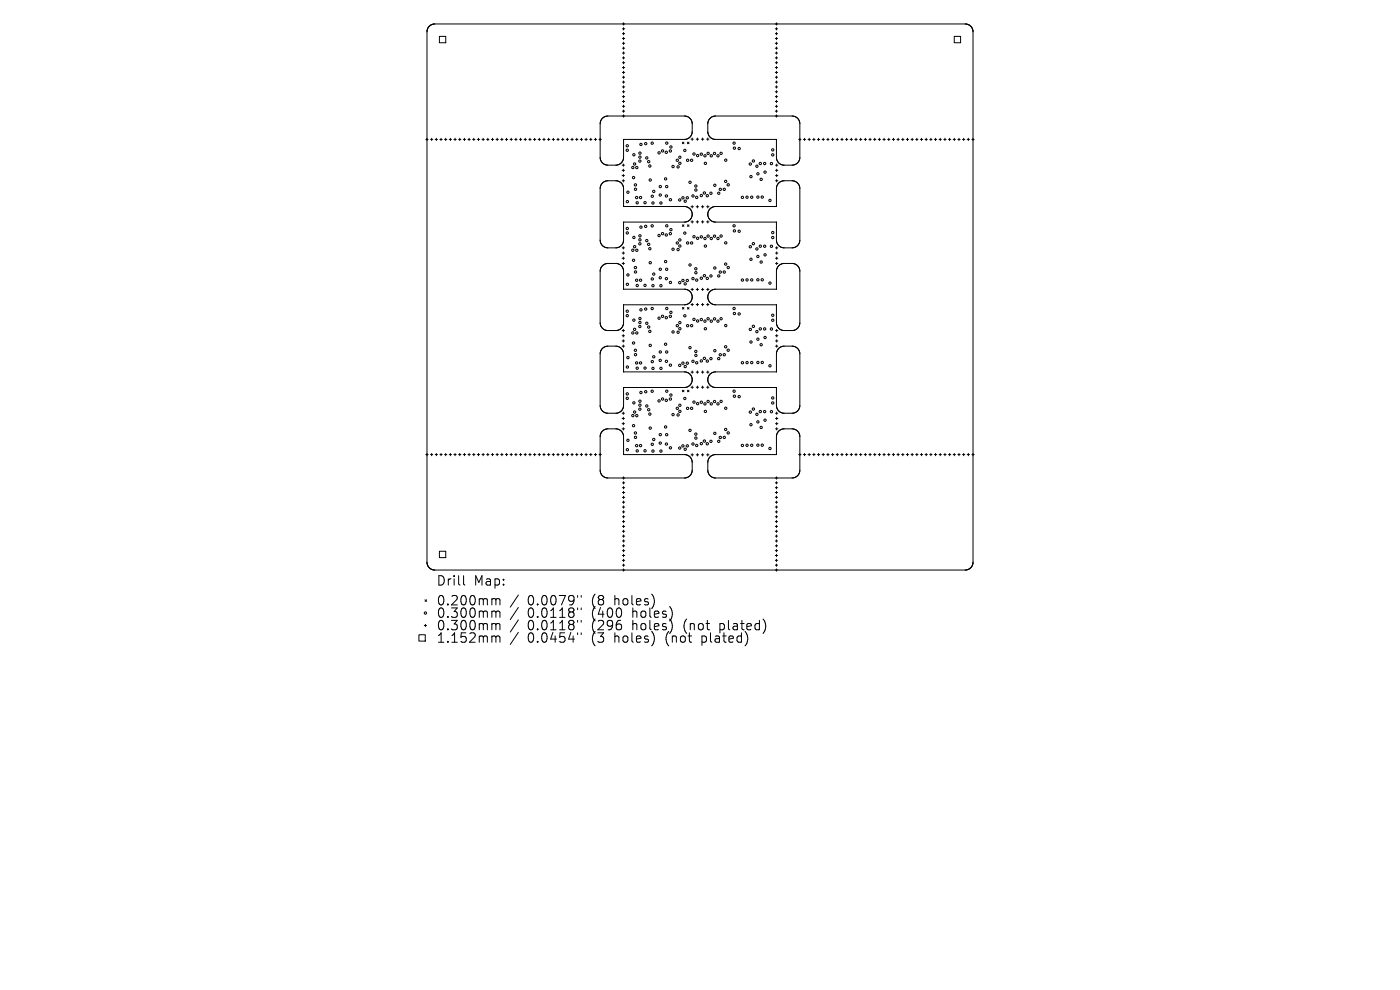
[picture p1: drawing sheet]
<svg xmlns="http://www.w3.org/2000/svg" width="297mm" height="210mm" viewBox="0 0 297 210" stroke-linecap="round" stroke-linejoin="round" font-family="sans-serif">
<defs><g id="words">
<g font-size="2.8">
<text x="92.5" y="124.5">Drill</text>
<text x="100.5" y="124.5">Map:</text>
<text x="92.5" y="128.7">0.200mm</text>
<text x="92.5" y="131.3">0.300mm</text>
<text x="111.9" y="128.7">0.0079&quot;</text>
<text x="111.9" y="131.3">0.0118&quot;</text>
<text x="125.7" y="128.7">(8</text>
<text x="125.7" y="131.3">(400</text>
<text x="130.6" y="128.7">holes)</text>
<text x="134.4" y="131.3">holes)</text>
<text x="92.5" y="134">0.300mm</text>
<text x="92.5" y="136.6">1.152mm</text>
<text x="111.9" y="134">0.0118&quot;</text>
<text x="111.9" y="136.6">0.0454&quot;</text>
<text x="125.7" y="134">(296</text>
<text x="125.7" y="136.6">(3</text>
<text x="130.6" y="136.6">holes)</text>
<text x="134.4" y="134">holes)</text>
<text x="141.7" y="136.6">(not</text>
<text x="145.5" y="134">(not</text>
<text x="149.5" y="136.6">plated)</text>
<text x="153.3" y="134">plated)</text>
</g>
</g></defs>
<g fill="none" stroke="#000" stroke-width=".21">
<path d="M90.6 6.8v112.6M90.6 6.7v.1M90.6 6.6v.1M90.6 6.6h.1M90.6 6.4v.2M90.6 6.4h.1M90.6 6.3v.1M90.7 6.2v.1M90.7 6.1v.1M90.7 6.1h.1M90.8 6l-.1 .1M90.8 5.9v.1"/>
<path d="M90.9 5.8l-.1 .1M90.9 5.8h.1M91 5.7l-.1 .1M91 5.7h.1M91.1 5.6l-.1 .1M91.1 5.6h.1M91.2 5.5l-.1 .1M91.2 5.5h.1M91.3 5.4l-.1 .1M91.3 5.4h.1M91.4 5.3l-.1 .1M91.5 5.3h-.1"/>
<path d="M91.6 5.2l-.1 .1M91.6 5.2h.1M91.7 5.2h-.1M91.8 5.1v.1M91.9 5.1h-.1M91.9 5.1h.1M92.1 5.1h-.2M92.1 5.1h.1M92.1 5.1h112.8M93.2 7.7h1.4v1.4h-1.4zM132 6.1h.5M132 7.1h.5"/>
<path d="M132 8.2h.5M132 9.2h.5M132 10.2h.5M132 11.2h.5M132 12.3h.5M132 13.3h.5M132 14.3h.5M132 15.4h.5M132 16.4h.5M132 17.4h.5M132 18.4h.5M132 19.5h.5"/>
<path d="M132.3 4.8v.5M132.3 5.9v.5M132.3 6.9v.5M132.3 7.9v.5M132.3 8.9v.5M132.3 10v.5M132.3 11v.5M132.3 12v.5M132.3 13.1v.5M132.3 14.1v.5M132.3 15.1v.5M132.3 16.1v.5"/>
<path d="M132.3 17.2v.5M132.3 18.2v.5M132.3 19.2v.5M164.5 6.1h.5M164.5 7.1h.5M164.5 8.2h.5M164.5 9.2h.5M164.5 10.2h.5M164.5 11.2h.5M164.5 12.3h.5M164.5 13.3h.5M164.5 14.3h.5"/>
<path d="M164.5 15.4h.5M164.5 16.4h.5M164.5 17.4h.5M164.5 18.4h.5M164.5 19.5h.5M164.7 4.8v.5M164.7 5.9v.5M164.7 6.9v.5M164.7 7.9v.5M164.7 8.9v.5M164.7 10v.5M164.7 11v.5"/>
<path d="M164.7 12v.5M164.7 13.1v.5M164.7 14.1v.5M164.7 15.1v.5M164.7 16.1v.5M164.7 17.2v.5M164.7 18.2v.5M164.7 19.2v.5M202.4 7.7h1.4v1.4h-1.4zM204.9 5.1h.1M204.9 5.1h.2M205.1 5.1h.1"/>
<path d="M205.2 5.2h.1M205.3 5.2h.1M205.4 5.2h.1M205.4 5.2l.1 .1M205.5 5.3h.1M205.6 5.3l.1 .1M205.7 5.4h.1M205.7 5.4l.1 .1M205.8 5.5h.1M205.8 5.5l.1 .1M205.9 5.6h.1M205.9 5.6l.1 .1"/>
<path d="M206 5.7h.1M206 5.7l.1 .1M206.1 5.8h.1M206.2 5.8v.1M206.2 5.9v.1M206.2 6l.1 .1M206.3 6.1h.1M206.3 6.1v.1M206.3 6.2v.1M206.4 6.3v.1M206.4 6.4h.1M206.4 6.4v.2"/>
<path d="M206.4 6.6h.1M206.4 6.6v.1M206.4 6.7v.1M206.4 6.8v112.6M90.3 29.6h.5M91.3 29.6h.5M91.6 29.3v.5M92.3 29.6h.5M92.6 29.3v.5M93.3 29.6h.5M93.6 29.3v.5M94.3 29.6h.5"/>
<path d="M94.6 29.3v.5M95.3 29.6h.5M95.5 29.3v.5M96.3 29.6h.5M96.5 29.3v.5M97.3 29.6h.5M97.5 29.3v.5M98.3 29.6h.5M98.5 29.3v.5M99.3 29.6h.5M99.5 29.3v.5M100.3 29.6h.5"/>
<path d="M100.5 29.3v.5M101.3 29.6h.5M101.5 29.3v.5M102.2 29.6h.5M102.5 29.3v.5M103.2 29.6h.5M103.5 29.3v.5M104.2 29.6h.5M104.5 29.3v.5M105.2 29.6h.5M105.5 29.3v.5M106.2 29.6h.5"/>
<path d="M106.5 29.3v.5M107.2 29.6h.5M107.5 29.3v.5M108.2 29.6h.5M108.5 29.3v.5M109.2 29.6h.5M109.4 29.3v.5M110.2 29.6h.5M110.4 29.3v.5M111.2 29.6h.5M111.4 29.3v.5M112.2 29.6h.5"/>
<path d="M112.4 29.3v.5M113.2 29.6h.5M113.4 29.3v.5M114.2 29.6h.5M114.4 29.3v.5M115.2 29.6h.5M115.4 29.3v.5M116.1 29.6h.5M116.4 29.3v.5M117.1 29.6h.5M117.4 29.3v.5M118.1 29.6h.5"/>
<path d="M118.4 29.3v.5M119.1 29.6h.5M119.4 29.3v.5M120.1 29.6h.5M120.4 29.3v.5M121.1 29.6h.5M121.4 29.3v.5M122.1 29.6h.5M122.4 29.3v.5M123.1 29.6h.5M123.3 29.3v.5M124.1 29.6h.5"/>
<path d="M124.3 29.3v.5M125.1 29.6h.5M125.3 29.3v.5M126.1 29.6h.5M126.3 29.3v.5M127.1 29.6h.5M127.8 25.1l.5-.4 .6-.1h16.5l.8 .4 .5 .6 .1 2.6-.5 .9-.9 .5h-13.1v3.9l-.3 .8-.5 .5-.5 .2h-2.3l-1-.5-.4-1v-7.3l.2-.6zM132 35h.5M132 38.3h.5M132 36.1h.5M132 37.2h.5M132 20.5h.5"/>
<path d="M132 21.5h.5M132 22.6h.5M132 23.6h.5M132.2 34.8v.5M132.2 35.9v.5M132.2 37v.5M132.2 38.1v.5M132.3 20.3v.4M132.3 21.3v.5M132.3 22.3v.5M132.3 23.3v.5M132.3 24.4v.5"/>
<path d="M132.3 29.6h.1M144.8 30.2l.3 .3M145.1 30.2l-.3 .3M145.8 30.2l.4 .3M146.2 30.2l-.4 .3M146.6 29.5h.5M146.8 29.3v.5M147.7 29.5h.5M147.9 29.3v.5M148.8 29.5h.5M149.1 29.3v.5M149.9 29.5h.5"/>
<path d="M150.2 29.3v.5M150.6 25.1l.6-.4 .6-.1h16.2l.7 .2 .7 .5 .3 .8v7.3l-.2 .7-.6 .7-.7 .2h-2.1l-.8-.4-.4-.5-.2-.6v-3.9h-12.9l-.7-.2-.7-.6-.2-.7v-2.1zM164.5 20.5h.5M164.5 21.5h.5M164.5 22.6h.5M164.5 23.6h.5M164.5 35h.5M164.5 38.3h.5M164.5 36.1h.5M164.5 37.2h.5M164.7 29.6h.1M164.7 20.3v.4"/>
<path d="M164.7 21.3v.5M164.7 22.3v.5M164.7 23.3v.5M164.7 24.4v.5M164.8 34.8v.5M164.8 35.9v.5M164.8 37v.5M164.8 38.1v.5M169.4 29.6h.5M170.4 29.6h.5M170.7 29.3v.5M171.4 29.6h.5"/>
<path d="M171.7 29.3v.5M172.4 29.6h.5M172.7 29.3v.5M173.4 29.6h.5M173.7 29.3v.5M174.4 29.6h.5M174.6 29.3v.5M175.4 29.6h.5M175.6 29.3v.5M176.4 29.6h.5M176.6 29.3v.5M177.4 29.6h.5"/>
<path d="M177.6 29.3v.5M178.4 29.6h.5M178.6 29.3v.5M179.4 29.6h.5M179.6 29.3v.5M180.4 29.6h.5M180.6 29.3v.5M181.3 29.6h.5M181.6 29.3v.5M182.3 29.6h.5M182.6 29.3v.5M183.3 29.6h.5"/>
<path d="M183.6 29.3v.5M184.3 29.6h.5M184.6 29.3v.5M185.3 29.6h.5M185.6 29.3v.5M186.3 29.6h.5M186.6 29.3v.5M187.3 29.6h.5M187.6 29.3v.5M188.3 29.6h.5M188.5 29.3v.5M189.3 29.6h.5"/>
<path d="M189.5 29.3v.5M190.3 29.6h.5M190.5 29.3v.5M191.3 29.6h.5M191.5 29.3v.5M192.3 29.6h.5M192.5 29.3v.5M193.3 29.6h.5M193.5 29.3v.5M194.3 29.6h.5M194.5 29.3v.5M195.3 29.6h.4"/>
<path d="M195.5 29.3v.5M196.2 29.6h.5M196.5 29.3v.5M197.2 29.6h.5M197.5 29.3v.5M198.2 29.6h.5M198.5 29.3v.5M199.2 29.6h.5M199.5 29.3v.5M200.2 29.6h.5M200.5 29.3v.5M201.2 29.6h.5"/>
<path d="M201.5 29.3v.5M202.2 29.6h.5M202.4 29.3v.5M203.2 29.6h.5M203.4 29.3v.5M204.2 29.6h.5M204.4 29.3v.5M205.2 29.6h.5M205.4 29.3v.5M206.2 29.6h.5M132 52.6h.5M132 55.9h.5"/>
<path d="M132 53.7h.5M132 54.8h.5M132.2 52.3v.5M132.2 53.4v.5M132.2 54.5v.5M132.2 55.6v.5M132.3 43.8v-4l-.4-.9-.6-.4-.6-.2-2 .1-.8 .4-.4 .5-.2 .6v11.1l.3 .8 .7 .6 .6 .2h2l.6-.3 .5-.4 .3-.9v-3.9h13.1l.6-.2 .4-.3 .3-.5 .1-.6M132.3 43.8h.1M132.3 43.8h13.1l.6 .2 .4 .3 .3 .5 .1 .7M144.8 47.7l.3 .3M145.1 47.7l-.3 .3M145.8 47.7l.4 .3"/>
<path d="M146.2 47.7l-.4 .3M146.6 43.9h.5M146.6 47.1h.5M146.8 43.6v.5M146.8 45.5h.1M146.8 46.8v.5M147.7 43.9h.5M147.7 47.1h.5M147.9 43.6v.5M147.9 46.8v.5M148.8 43.9h.5M148.8 47.1h.5"/>
<path d="M149.1 43.6v.5M149.1 46.8v.5M149.9 43.9h.5M149.9 47.1h.5M150.2 43.6v.5M150.2 45.5h.1M150.2 46.8v.5M164.5 52.6h.5M164.5 55.9h.5M164.5 53.7h.5M164.5 54.8h.5M164.7 43.8h-13.1l-.6 .2-.4 .3-.3 .5-.1 .7"/>
<path d="M164.7 43.8v-4l.4-.9 .6-.4 .6-.2 2 .1 .8 .4 .4 .5 .2 .6v11.1l-.3 .8-.7 .6-.6 .2h-2l-.6-.3-.5-.4-.3-.9v-3.9h-13.1l-.6-.2-.4-.3-.3-.5-.1-.6M164.7 43.8h.1M164.8 52.3v.5M164.8 53.4v.5M164.8 54.5v.5M164.8 55.6v.5M132 73.4h.5M132 70.1h.5M132 71.2h.5M132 72.3h.5M132.2 69.9v.5M132.2 71v.5"/>
<path d="M132.2 72.1v.5M132.2 73.2v.5M132.3 78.9v-4l-.4-.9-.6-.4-.6-.2h-2l-.8 .5-.4 .5-.2 .7v11l.2 .6 .4 .5 .8 .4 2 .1 .6-.2 .6-.4 .4-.9v-4M132.3 78.9h.1M132.3 64.7h.1M132.3 78.9h13.1l.6 .2 .4 .3 .3 .5 .1 .6M144.8 65.2l.3 .4M145.1 65.2l-.3 .4M145.8 65.2l.4 .4M146.2 65.2l-.4 .4M146.6 61.4h.5M146.6 64.6h.5"/>
<path d="M146.6 78.9h.5M146.8 63l-.1-.6-.3-.5-.4-.4-.6-.1-13.1-.1v-3.8l-.3-.9-.5-.5-.6-.2h-2l-.6 .1-.7 .6-.3 .9v11l.2 .7 .4 .5 .8 .4h2l.6-.1 .6-.4 .4-1v-3.9M146.8 63l-.1 .6-.3 .5-.4 .4-.6 .1-13.1 .1M146.8 61.1v.5M146.8 63h.1M146.8 64.4v.5M146.8 78.7v.5M147.7 61.4h.5M147.7 64.6h.5M147.7 78.9h.5M147.9 61.1v.5M147.9 64.4v.5"/>
<path d="M147.9 78.7v.5M148.8 61.4h.5M148.8 64.6h.5M148.8 78.9h.5M149.1 61.1v.5M149.1 64.4v.5M149.1 78.7v.5M149.9 61.4h.5M149.9 64.6h.5M149.9 78.9h.5M150.2 63l.1-.6 .3-.5 .4-.4 .6-.1 13.1-.1v-3.8l.3-.9 .5-.5 .6-.2h2l.6 .1 .7 .6 .3 .9v11l-.2 .7-.4 .5-.8 .4h-2l-.6-.1-.6-.4-.4-1v-3.9M150.2 63l.1 .6 .3 .5 .4 .4 .6 .1 13.1 .1"/>
<path d="M150.2 61.1v.5M150.2 63h.1M150.2 64.4v.5M150.2 78.7v.5M164.5 73.4h.5M164.5 70.1h.5M164.5 71.2h.5M164.5 72.3h.5M164.7 78.9h-13.1l-.6 .2-.4 .3-.3 .5-.1 .6M164.7 64.7h.1M164.7 78.9v-4l.4-.9 .6-.4 .6-.2h2l.8 .5 .4 .5 .2 .7v11l-.2 .6-.4 .5-.8 .4-2 .1-.6-.2-.6-.4-.4-.9v-4M164.7 78.9h.1"/>
<path d="M164.8 69.9v.5M164.8 71v.5M164.8 72.1v.5M164.8 73.2v.5M90.3 96.4h.5M91.3 96.4h.5M91.6 96.2v.5M92.3 96.4h.5M92.6 96.2v.5M93.3 96.4h.5M93.6 96.2v.5M94.3 96.4h.5"/>
<path d="M94.6 96.2v.5M95.3 96.4h.5M95.5 96.2v.5M96.3 96.4h.5M96.5 96.2v.5M97.3 96.4h.5M97.5 96.2v.5M98.3 96.4h.5M98.5 96.2v.5M99.3 96.4h.5M99.5 96.2v.5M100.3 96.4h.5"/>
<path d="M100.5 96.2v.5M101.3 96.4h.5M101.5 96.2v.5M102.2 96.4h.5M102.5 96.2v.5M103.2 96.4h.5M103.5 96.2v.5M104.2 96.4h.5M104.5 96.2v.5M105.2 96.4h.5M105.5 96.2v.5M106.2 96.4h.5"/>
<path d="M106.5 96.2v.5M107.2 96.4h.5M107.5 96.2v.5M108.2 96.4h.5M108.5 96.2v.5M109.2 96.4h.5M109.4 96.2v.5M110.2 96.4h.5M110.4 96.2v.5M111.2 96.4h.5M111.4 96.2v.5M112.2 96.4h.5"/>
<path d="M112.4 96.2v.5M113.2 96.4h.5M113.4 96.2v.5M114.2 96.4h.5M114.4 96.2v.5M115.2 96.4h.5M115.4 96.2v.5M116.1 96.4h.5M116.4 96.2v.5M117.1 96.4h.5M117.4 96.2v.5M118.1 96.4h.5"/>
<path d="M118.4 96.2v.5M119.1 96.4h.5M119.4 96.2v.5M120.1 96.4h.5M120.4 96.2v.5M121.1 96.4h.5M121.4 96.2v.5M122.1 96.4h.5M122.4 96.2v.5M123.1 96.4h.5M123.3 96.2v.5M124.1 96.4h.5"/>
<path d="M124.3 96.2v.5M125.1 96.4h.5M125.3 96.2v.5M126.1 96.4h.5M126.3 96.2v.5M127.1 96.4h.5M127.8 91.5l.9-.5h1.9l.7 .1 .6 .4 .4 1v3.9h12.9l.7 .2 .6 .4 .3 .8v2l-.1 .6-.6 .7-.8 .3h-16.3l-.7-.2-.7-.5-.3-.9v-7.3l.2-.6zM132 87.7h.5M132 91h.5M132 88.8h.5M132 89.9h.5M132.2 87.4v.5"/>
<path d="M132.2 88.5v.5M132.2 89.6v.5M132.2 90.7v.5M132.3 96.4h.1M132.3 82.2h.1M144.8 82.8l.3 .3M145.1 82.8l-.3 .3M145.8 82.8l.4 .3M146.2 82.8l-.4 .3M146.6 82.1h.5M146.6 96.5h.5M146.8 80.5l-.1 .7-.3 .5-.4 .3-.6 .2h-13.1"/>
<path d="M146.8 80.5h.1M146.8 81.9v.5M146.8 96.2v.5M147.7 82.1h.5M147.7 96.5h.5M147.9 81.9v.5M147.9 96.2v.5M148.8 82.1h.5M148.8 96.5h.5M149.1 81.9v.5M149.1 96.2v.5M149.9 82.1h.5"/>
<path d="M149.9 96.5h.5M150.2 80.5l.1 .7 .3 .5 .4 .3 .6 .2h13.1M150.2 80.5h.1M150.2 81.9v.5M150.2 96.2v.5M150.6 96.9l.6-.3 .5-.2h13v-3.9l.2-.7 .4-.5 .9-.3h2.2l.7 .4 .5 .8 .1 7.8-.4 .9-.9 .4h-17l-.8-.4-.4-.9v-2.2zM164.5 87.7h.5M164.5 91h.5M164.5 88.8h.5M164.5 89.9h.5M164.7 82.2h.1M164.7 96.4h.1"/>
<path d="M164.8 87.4v.5M164.8 88.5v.5M164.8 89.6v.5M164.8 90.7v.5M169.4 96.4h.5M170.4 96.4h.5M170.7 96.2v.5M171.4 96.4h.5M171.7 96.2v.5M172.4 96.4h.5M172.7 96.2v.5M173.4 96.4h.5"/>
<path d="M173.7 96.2v.5M174.4 96.4h.5M174.6 96.2v.5M175.4 96.4h.5M175.6 96.2v.5M176.4 96.4h.5M176.6 96.2v.5M177.4 96.4h.5M177.6 96.2v.5M178.4 96.4h.5M178.6 96.2v.5M179.4 96.4h.5"/>
<path d="M179.6 96.2v.5M180.4 96.4h.5M180.6 96.2v.5M181.3 96.4h.5M181.6 96.2v.5M182.3 96.4h.5M182.6 96.2v.5M183.3 96.4h.5M183.6 96.2v.5M184.3 96.4h.5M184.6 96.2v.5M185.3 96.4h.5"/>
<path d="M185.6 96.2v.5M186.3 96.4h.5M186.6 96.2v.5M187.3 96.4h.5M187.6 96.2v.5M188.3 96.4h.5M188.5 96.2v.5M189.3 96.4h.5M189.5 96.2v.5M190.3 96.4h.5M190.5 96.2v.5M191.3 96.4h.5"/>
<path d="M191.5 96.2v.5M192.3 96.4h.5M192.5 96.2v.5M193.3 96.4h.5M193.5 96.2v.5M194.3 96.4h.5M194.5 96.2v.5M195.3 96.4h.4M195.5 96.2v.5M196.2 96.4h.5M196.5 96.2v.5M197.2 96.4h.5"/>
<path d="M197.5 96.2v.5M198.2 96.4h.5M198.5 96.2v.5M199.2 96.4h.5M199.5 96.2v.5M200.2 96.4h.5M200.5 96.2v.5M201.2 96.4h.5M201.5 96.2v.5M202.2 96.4h.5M202.4 96.2v.5M203.2 96.4h.5"/>
<path d="M203.4 96.2v.5M204.2 96.4h.5M204.4 96.2v.5M205.2 96.4h.5M205.4 96.2v.5M206.2 96.4h.5M90.6 119.4h.1M90.6 119.4v.2M90.6 119.6h.1M90.6 119.6l.1 .1M90.7 119.7v.1M90.7 119.8v.1"/>
<path d="M90.7 119.9h.1M90.7 119.9l.2 .3M93.2 116.9h1.4v1.4h-1.4zM132 102.4h.5M132 103.4h.5M132 104.5h.5M132 105.5h.5M132 106.5h.5M132 107.6h.5M132 108.6h.5M132 109.6h.5M132 110.6h.5"/>
<path d="M132 111.7h.5M132 112.7h.5M132 113.7h.5M132 114.8h.5M132 115.8h.5M132 116.8h.5M132 117.8h.5M132 118.9h.5M132 119.9h.5M132.3 101.1v.5M132.3 102.2v.5M132.3 103.2v.5"/>
<path d="M132.3 104.2v.5M132.3 105.3v.5M132.3 106.3v.5M132.3 107.3v.5M132.3 108.3v.5M132.3 109.4v.5M132.3 110.4v.5M132.3 111.4v.5M132.3 112.5v.4M132.3 113.5v.5M132.3 114.5v.5M132.3 115.5v.5"/>
<path d="M132.3 116.6v.5M132.3 117.6v.5M132.3 118.6v.5M132.3 119.6v.5M164.5 102.4h.5M164.5 103.4h.5M164.5 104.5h.5M164.5 105.5h.5M164.5 106.5h.5M164.5 107.6h.5M164.5 108.6h.5M164.5 109.6h.5"/>
<path d="M164.5 110.6h.5M164.5 111.7h.5M164.5 112.7h.5M164.5 113.7h.5M164.5 114.8h.5M164.5 115.8h.5M164.5 116.8h.5M164.5 117.8h.5M164.5 118.9h.5M164.5 119.9h.5M164.7 101.1v.5M164.7 102.2v.5"/>
<path d="M164.7 103.2v.5M164.7 104.2v.5M164.7 105.3v.5M164.7 106.3v.5M164.7 107.3v.5M164.7 108.3v.5M164.7 109.4v.5M164.7 110.4v.5M164.7 111.4v.5M164.7 112.5v.4M164.7 113.5v.5M164.7 114.5v.5"/>
<path d="M164.7 115.5v.5M164.7 116.6v.5M164.7 117.6v.5M164.7 118.6v.5M164.7 119.6v.5M206.3 119.9l-.1 .3M206.3 119.9h.1M206.3 119.8v.1M206.3 119.7v.1M206.4 119.6l-.1 .1M206.4 119.6h.1M206.4 119.4v.2"/>
<path d="M206.4 119.4h.1M88.9 134.7h1.3v1.3h-1.3zM90 132.7h.5M90.2 127.2l.3 .4M90.3 132.4v.5M90.5 127.2l-.3 .4M90.9 120.2h.1M90.9 120.2l.1 .1M91 120.3h.1M91 120.3l.1 .1M91.1 120.4v.1M91.1 120.5h.1"/>
<path d="M91.2 120.5h.1M91.2 120.5l.1 .1M91.3 120.6v.1M91.3 120.7h.1M91.4 120.7h.1M91.5 120.7l.2 .1M91.8 120.8v.1M91.8 120.9h.1M91.9 120.9h.1M91.9 120.9h.2M92.1 120.9h.1M92.1 120.9h112.8"/>
<path d="M98.3 122.1v1.7l.3 .3M104.6 127h.3l.3 .3M104.6 129.6l.5 .1 .1 .2M104.6 132.3l.5 .1 .1 .2M104.6 134.9l.5 .1 .1 .2M105.2 127.3l.3-.3 .5 .1 .1 1.2M105.2 127.3v1M105.2 129.9v1.1M105.2 132.6v1M105.2 135.2v1M105.2 129.9l.3-.3 .5 .1 .1 1.3M105.2 132.6l.3-.3 .5 .1 .1 1.2"/>
<path d="M105.2 135.2l.3-.3 .5 .1 .1 1.2M110 126.2l-1.8 2.6M110 128.9l-1.8 2.5M110 131.5l-1.8 2.6M110 134.1l-1.8 2.6M122.5 126.3v.4M122.5 129v.3M122.5 131.6v.4M122.5 134.2v.4M123.3 126.3v.4M123.3 129v.3M123.3 131.6v.4"/>
<path d="M123.3 134.2v.4M132.3 120.7v.5M164.7 120.7v.5M204.9 120.9h.1M205.1 120.9h-.2M205.1 120.9h.1M205.2 120.9h-.1M205.2 120.8v.1M205.5 120.7l-.2 .1M205.6 120.7h-.1M205.7 120.7h-.1M205.7 120.6v.1"/>
<path d="M205.8 120.5l-.1 .1M205.8 120.5h.1M205.9 120.5h-.1M205.9 120.4h.1M206 120.3l-.1 .1M206 120.3h.1M206.1 120.2l-.1 .1M206.2 120.2h-.1"/>
<circle cx="133.1" cy="30.9" r=".25"/>
<circle cx="133.1" cy="31.9" r=".25"/>
<circle cx="134.2" cy="35.5" r=".25"/>
<circle cx="134.4" cy="37.7" r=".25"/>
<circle cx="134.5" cy="32.8" r=".25"/>
<circle cx="134.6" cy="34.8" r=".25"/>
<circle cx="134.8" cy="39.2" r=".25"/>
<circle cx="135.1" cy="35.5" r=".25"/>
<circle cx="135.7" cy="34.2" r=".25"/>
<circle cx="135.8" cy="33.3" r=".25"/>
<circle cx="135.8" cy="32.5" r=".25"/>
<circle cx="136" cy="30.6" r=".25"/>
<circle cx="137" cy="30.5" r=".25"/>
<circle cx="137.2" cy="33.5" r=".25"/>
<circle cx="137.6" cy="34.3" r=".25"/>
<circle cx="137.9" cy="35.2" r=".25"/>
<circle cx="137.9" cy="38.2" r=".25"/>
<circle cx="138.4" cy="30.4" r=".25"/>
<circle cx="139.8" cy="32.4" r=".25"/>
<circle cx="140.1" cy="39.6" r=".25"/>
<circle cx="140.6" cy="32" r=".25"/>
<circle cx="141.2" cy="37.9" r=".25"/>
<circle cx="141.4" cy="32.3" r=".25"/>
<circle cx="141.4" cy="39.6" r=".25"/>
<circle cx="141.5" cy="30.4" r=".25"/>
<circle cx="142.2" cy="32" r=".25"/>
<circle cx="142.3" cy="31.2" r=".25"/>
<circle cx="142.8" cy="35.3" r=".25"/>
<circle cx="143.7" cy="34" r=".25"/>
<circle cx="143.9" cy="35.4" r=".25"/>
<circle cx="144.2" cy="33.4" r=".25"/>
<circle cx="144.2" cy="34.6" r=".25"/>
<circle cx="145.3" cy="31.9" r=".25"/>
<circle cx="145.9" cy="34" r=".25"/>
<circle cx="146.4" cy="38.7" r=".25"/>
<circle cx="146.7" cy="34" r=".25"/>
<circle cx="147.2" cy="32.7" r=".25"/>
<circle cx="147.6" cy="39.5" r=".25"/>
<circle cx="148" cy="33" r=".25"/>
<circle cx="148.8" cy="32.7" r=".25"/>
<circle cx="149.6" cy="33" r=".25"/>
<circle cx="149.6" cy="34.7" r=".25"/>
<circle cx="150.2" cy="32.5" r=".25"/>
<circle cx="150.9" cy="33" r=".25"/>
<circle cx="151.6" cy="32.6" r=".25"/>
<circle cx="151.6" cy="39.3" r=".25"/>
<circle cx="152.3" cy="33" r=".25"/>
<circle cx="153" cy="32.5" r=".25"/>
<circle cx="153.9" cy="38.5" r=".25"/>
<circle cx="154" cy="34" r=".25"/>
<circle cx="154.5" cy="39.2" r=".25"/>
<circle cx="155.7" cy="30.4" r=".25"/>
<circle cx="155.8" cy="31.4" r=".25"/>
<circle cx="156.8" cy="31.5" r=".25"/>
<circle cx="159.2" cy="34.8" r=".25"/>
<circle cx="159.3" cy="37.5" r=".25"/>
<circle cx="159.8" cy="34.1" r=".25"/>
<circle cx="160.6" cy="35.3" r=".25"/>
<circle cx="160.8" cy="36.9" r=".25"/>
<circle cx="161.3" cy="34.7" r=".25"/>
<circle cx="161.5" cy="38" r=".25"/>
<circle cx="162.2" cy="34.7" r=".25"/>
<circle cx="162.3" cy="36.5" r=".25"/>
<circle cx="163.7" cy="34.7" r=".25"/>
<circle cx="163.9" cy="31.8" r=".25"/>
<circle cx="163.9" cy="32.9" r=".25"/>
<circle cx="133.1" cy="49.4" r=".25"/>
<circle cx="133.1" cy="48.5" r=".25"/>
<circle cx="133.1" cy="42.8" r=".25"/>
<circle cx="133.2" cy="58.3" r=".25"/>
<circle cx="133.2" cy="40.8" r=".25"/>
<circle cx="134.2" cy="53.1" r=".25"/>
<circle cx="134.4" cy="55.2" r=".25"/>
<circle cx="134.5" cy="50.4" r=".25"/>
<circle cx="134.6" cy="52.3" r=".25"/>
<circle cx="134.8" cy="56.8" r=".25"/>
<circle cx="134.8" cy="40.2" r=".25"/>
<circle cx="134.8" cy="57.7" r=".25"/>
<circle cx="135.1" cy="41.9" r=".25"/>
<circle cx="135.1" cy="59.5" r=".25"/>
<circle cx="135.1" cy="53.1" r=".25"/>
<circle cx="135.2" cy="43" r=".25"/>
<circle cx="135.7" cy="51.7" r=".25"/>
<circle cx="135.8" cy="50.9" r=".25"/>
<circle cx="135.8" cy="50" r=".25"/>
<circle cx="135.9" cy="41.9" r=".25"/>
<circle cx="135.9" cy="59.4" r=".25"/>
<circle cx="136" cy="48.2" r=".25"/>
<circle cx="136.8" cy="43" r=".25"/>
<circle cx="137" cy="48" r=".25"/>
<circle cx="137.2" cy="51" r=".25"/>
<circle cx="137.6" cy="51.8" r=".25"/>
<circle cx="137.9" cy="52.8" r=".25"/>
<circle cx="137.9" cy="55.7" r=".25"/>
<circle cx="138.4" cy="47.9" r=".25"/>
<circle cx="138.4" cy="41.6" r=".25"/>
<circle cx="138.4" cy="59.2" r=".25"/>
<circle cx="138.5" cy="43.1" r=".25"/>
<circle cx="138.7" cy="58.1" r=".25"/>
<circle cx="138.7" cy="40.6" r=".25"/>
<circle cx="139.8" cy="50" r=".25"/>
<circle cx="140.1" cy="41.4" r=".25"/>
<circle cx="140.1" cy="58.9" r=".25"/>
<circle cx="140.1" cy="57.1" r=".25"/>
<circle cx="140.2" cy="43.1" r=".25"/>
<circle cx="140.6" cy="49.6" r=".25"/>
<circle cx="141.2" cy="55.5" r=".25"/>
<circle cx="141.4" cy="49.8" r=".25"/>
<circle cx="141.4" cy="41.6" r=".25"/>
<circle cx="141.4" cy="59.1" r=".25"/>
<circle cx="141.4" cy="57.1" r=".25"/>
<circle cx="141.5" cy="47.9" r=".25"/>
<circle cx="142.2" cy="49.6" r=".25"/>
<circle cx="142.2" cy="42.4" r=".25"/>
<circle cx="142.2" cy="59.9" r=".25"/>
<circle cx="142.3" cy="48.7" r=".25"/>
<circle cx="142.8" cy="52.9" r=".25"/>
<circle cx="143.7" cy="51.5" r=".25"/>
<circle cx="143.9" cy="52.9" r=".25"/>
<circle cx="144.2" cy="60" r=".25"/>
<circle cx="144.2" cy="42.4" r=".25"/>
<circle cx="144.2" cy="50.9" r=".25"/>
<circle cx="144.2" cy="52.2" r=".25"/>
<circle cx="144.9" cy="42" r=".25"/>
<circle cx="144.9" cy="59.5" r=".25"/>
<circle cx="145.3" cy="49.4" r=".25"/>
<circle cx="145.4" cy="42.7" r=".25"/>
<circle cx="145.8" cy="42" r=".25"/>
<circle cx="145.8" cy="59.5" r=".25"/>
<circle cx="145.9" cy="51.5" r=".25"/>
<circle cx="146.4" cy="56.2" r=".25"/>
<circle cx="146.7" cy="51.5" r=".25"/>
<circle cx="147" cy="59.1" r=".25"/>
<circle cx="147" cy="41.6" r=".25"/>
<circle cx="147.2" cy="50.2" r=".25"/>
<circle cx="147.6" cy="57" r=".25"/>
<circle cx="147.6" cy="57.9" r=".25"/>
<circle cx="147.6" cy="40.3" r=".25"/>
<circle cx="147.8" cy="41.9" r=".25"/>
<circle cx="147.8" cy="59.4" r=".25"/>
<circle cx="148" cy="50.5" r=".25"/>
<circle cx="148.8" cy="50.2" r=".25"/>
<circle cx="148.8" cy="59" r=".25"/>
<circle cx="148.8" cy="41.5" r=".25"/>
<circle cx="149.4" cy="40.9" r=".25"/>
<circle cx="149.4" cy="58.5" r=".25"/>
<circle cx="149.6" cy="50.6" r=".25"/>
<circle cx="149.6" cy="52.2" r=".25"/>
<circle cx="150" cy="41.5" r=".25"/>
<circle cx="150" cy="59.1" r=".25"/>
<circle cx="150.2" cy="50.1" r=".25"/>
<circle cx="150.8" cy="41" r=".25"/>
<circle cx="150.8" cy="58.5" r=".25"/>
<circle cx="150.9" cy="50.6" r=".25"/>
<circle cx="151.6" cy="50.1" r=".25"/>
<circle cx="151.6" cy="56.8" r=".25"/>
<circle cx="152.3" cy="50.6" r=".25"/>
<circle cx="152.5" cy="41" r=".25"/>
<circle cx="152.5" cy="58.5" r=".25"/>
<circle cx="152.8" cy="40.2" r=".25"/>
<circle cx="152.8" cy="57.7" r=".25"/>
<circle cx="153" cy="50.1" r=".25"/>
<circle cx="153.6" cy="57.7" r=".25"/>
<circle cx="153.6" cy="40.2" r=".25"/>
<circle cx="153.9" cy="56" r=".25"/>
<circle cx="154" cy="51.5" r=".25"/>
<circle cx="154.5" cy="56.7" r=".25"/>
<circle cx="155.7" cy="47.9" r=".25"/>
<circle cx="155.8" cy="49" r=".25"/>
<circle cx="156.8" cy="49.1" r=".25"/>
<circle cx="157.5" cy="59.4" r=".25"/>
<circle cx="157.5" cy="41.9" r=".25"/>
<circle cx="158.5" cy="59.4" r=".25"/>
<circle cx="158.5" cy="41.8" r=".25"/>
<circle cx="159.2" cy="52.3" r=".25"/>
<circle cx="159.3" cy="55" r=".25"/>
<circle cx="159.5" cy="59.4" r=".25"/>
<circle cx="159.5" cy="41.8" r=".25"/>
<circle cx="159.8" cy="51.7" r=".25"/>
<circle cx="160.6" cy="52.8" r=".25"/>
<circle cx="160.8" cy="41.8" r=".25"/>
<circle cx="160.8" cy="59.4" r=".25"/>
<circle cx="160.8" cy="54.4" r=".25"/>
<circle cx="161.3" cy="52.2" r=".25"/>
<circle cx="161.5" cy="55.6" r=".25"/>
<circle cx="161.7" cy="41.8" r=".25"/>
<circle cx="161.7" cy="59.4" r=".25"/>
<circle cx="162.2" cy="52.2" r=".25"/>
<circle cx="162.3" cy="54.1" r=".25"/>
<circle cx="163.3" cy="42.5" r=".25"/>
<circle cx="163.7" cy="52.2" r=".25"/>
<circle cx="163.9" cy="49.3" r=".25"/>
<circle cx="163.9" cy="50.4" r=".25"/>
<circle cx="133.1" cy="67" r=".25"/>
<circle cx="133.1" cy="66" r=".25"/>
<circle cx="133.1" cy="77.9" r=".25"/>
<circle cx="133.1" cy="60.3" r=".25"/>
<circle cx="133.2" cy="75.9" r=".25"/>
<circle cx="134.2" cy="70.6" r=".25"/>
<circle cx="134.4" cy="72.8" r=".25"/>
<circle cx="134.5" cy="67.9" r=".25"/>
<circle cx="134.6" cy="69.9" r=".25"/>
<circle cx="134.8" cy="74.3" r=".25"/>
<circle cx="134.8" cy="75.2" r=".25"/>
<circle cx="135.1" cy="77" r=".25"/>
<circle cx="135.1" cy="70.6" r=".25"/>
<circle cx="135.2" cy="60.6" r=".25"/>
<circle cx="135.2" cy="78.1" r=".25"/>
<circle cx="135.7" cy="69.3" r=".25"/>
<circle cx="135.8" cy="68.4" r=".25"/>
<circle cx="135.8" cy="67.6" r=".25"/>
<circle cx="135.9" cy="77" r=".25"/>
<circle cx="136" cy="65.7" r=".25"/>
<circle cx="136.8" cy="78.1" r=".25"/>
<circle cx="136.8" cy="60.5" r=".25"/>
<circle cx="137" cy="65.6" r=".25"/>
<circle cx="137.2" cy="68.6" r=".25"/>
<circle cx="137.6" cy="69.4" r=".25"/>
<circle cx="137.9" cy="70.3" r=".25"/>
<circle cx="137.9" cy="73.3" r=".25"/>
<circle cx="138.4" cy="65.5" r=".25"/>
<circle cx="138.4" cy="76.7" r=".25"/>
<circle cx="138.5" cy="60.6" r=".25"/>
<circle cx="138.5" cy="78.1" r=".25"/>
<circle cx="138.7" cy="75.7" r=".25"/>
<circle cx="139.8" cy="67.5" r=".25"/>
<circle cx="140.1" cy="76.5" r=".25"/>
<circle cx="140.1" cy="74.7" r=".25"/>
<circle cx="140.2" cy="60.6" r=".25"/>
<circle cx="140.2" cy="78.1" r=".25"/>
<circle cx="140.6" cy="67.1" r=".25"/>
<circle cx="141.2" cy="73" r=".25"/>
<circle cx="141.4" cy="67.4" r=".25"/>
<circle cx="141.4" cy="76.7" r=".25"/>
<circle cx="141.4" cy="74.7" r=".25"/>
<circle cx="141.5" cy="65.4" r=".25"/>
<circle cx="142.2" cy="67.1" r=".25"/>
<circle cx="142.2" cy="77.5" r=".25"/>
<circle cx="142.3" cy="66.3" r=".25"/>
<circle cx="142.8" cy="70.4" r=".25"/>
<circle cx="143.7" cy="69.1" r=".25"/>
<circle cx="143.9" cy="70.5" r=".25"/>
<circle cx="144.2" cy="77.5" r=".25"/>
<circle cx="144.2" cy="68.4" r=".25"/>
<circle cx="144.2" cy="69.7" r=".25"/>
<circle cx="144.9" cy="77" r=".25"/>
<circle cx="145.3" cy="67" r=".25"/>
<circle cx="145.4" cy="77.8" r=".25"/>
<circle cx="145.4" cy="60.2" r=".25"/>
<circle cx="145.8" cy="77" r=".25"/>
<circle cx="145.9" cy="69.1" r=".25"/>
<circle cx="146.4" cy="73.8" r=".25"/>
<circle cx="146.7" cy="69.1" r=".25"/>
<circle cx="147" cy="76.6" r=".25"/>
<circle cx="147.2" cy="67.8" r=".25"/>
<circle cx="147.6" cy="74.6" r=".25"/>
<circle cx="147.6" cy="75.4" r=".25"/>
<circle cx="147.8" cy="77" r=".25"/>
<circle cx="148" cy="68.1" r=".25"/>
<circle cx="148.8" cy="67.8" r=".25"/>
<circle cx="148.8" cy="76.6" r=".25"/>
<circle cx="149.4" cy="76" r=".25"/>
<circle cx="149.6" cy="68.1" r=".25"/>
<circle cx="149.6" cy="69.7" r=".25"/>
<circle cx="150" cy="76.6" r=".25"/>
<circle cx="150.2" cy="67.6" r=".25"/>
<circle cx="150.8" cy="76.1" r=".25"/>
<circle cx="150.9" cy="68.1" r=".25"/>
<circle cx="151.6" cy="67.6" r=".25"/>
<circle cx="151.6" cy="74.4" r=".25"/>
<circle cx="152.3" cy="68.1" r=".25"/>
<circle cx="152.5" cy="76.1" r=".25"/>
<circle cx="152.8" cy="75.3" r=".25"/>
<circle cx="153" cy="67.6" r=".25"/>
<circle cx="153.6" cy="75.2" r=".25"/>
<circle cx="153.9" cy="73.6" r=".25"/>
<circle cx="154" cy="69.1" r=".25"/>
<circle cx="154.5" cy="74.3" r=".25"/>
<circle cx="155.7" cy="65.4" r=".25"/>
<circle cx="155.8" cy="66.5" r=".25"/>
<circle cx="156.8" cy="66.6" r=".25"/>
<circle cx="157.5" cy="76.9" r=".25"/>
<circle cx="158.5" cy="76.9" r=".25"/>
<circle cx="159.2" cy="69.9" r=".25"/>
<circle cx="159.3" cy="72.6" r=".25"/>
<circle cx="159.5" cy="76.9" r=".25"/>
<circle cx="159.8" cy="69.2" r=".25"/>
<circle cx="160.6" cy="70.3" r=".25"/>
<circle cx="160.8" cy="76.9" r=".25"/>
<circle cx="160.8" cy="72" r=".25"/>
<circle cx="161.3" cy="69.8" r=".25"/>
<circle cx="161.5" cy="73.1" r=".25"/>
<circle cx="161.7" cy="76.9" r=".25"/>
<circle cx="162.2" cy="69.8" r=".25"/>
<circle cx="162.3" cy="71.6" r=".25"/>
<circle cx="163.3" cy="60.1" r=".25"/>
<circle cx="163.3" cy="77.6" r=".25"/>
<circle cx="163.7" cy="69.8" r=".25"/>
<circle cx="163.9" cy="67.9" r=".25"/>
<circle cx="163.9" cy="66.9" r=".25"/>
<circle cx="133.1" cy="83.6" r=".25"/>
<circle cx="133.1" cy="84.5" r=".25"/>
<circle cx="133.1" cy="95.4" r=".25"/>
<circle cx="133.2" cy="93.4" r=".25"/>
<circle cx="134.2" cy="88.2" r=".25"/>
<circle cx="134.4" cy="90.3" r=".25"/>
<circle cx="134.5" cy="85.5" r=".25"/>
<circle cx="134.6" cy="87.4" r=".25"/>
<circle cx="134.8" cy="91.8" r=".25"/>
<circle cx="134.8" cy="92.8" r=".25"/>
<circle cx="135.1" cy="94.5" r=".25"/>
<circle cx="135.1" cy="88.2" r=".25"/>
<circle cx="135.2" cy="95.6" r=".25"/>
<circle cx="135.7" cy="86.8" r=".25"/>
<circle cx="135.8" cy="86" r=".25"/>
<circle cx="135.8" cy="85.1" r=".25"/>
<circle cx="135.9" cy="94.5" r=".25"/>
<circle cx="136" cy="83.3" r=".25"/>
<circle cx="136.8" cy="95.6" r=".25"/>
<circle cx="137" cy="83.1" r=".25"/>
<circle cx="137.2" cy="86.1" r=".25"/>
<circle cx="137.6" cy="86.9" r=".25"/>
<circle cx="137.9" cy="87.8" r=".25"/>
<circle cx="137.9" cy="90.8" r=".25"/>
<circle cx="138.4" cy="83" r=".25"/>
<circle cx="138.4" cy="94.3" r=".25"/>
<circle cx="138.5" cy="95.7" r=".25"/>
<circle cx="138.7" cy="93.2" r=".25"/>
<circle cx="139.8" cy="85" r=".25"/>
<circle cx="140.1" cy="94" r=".25"/>
<circle cx="140.1" cy="92.2" r=".25"/>
<circle cx="140.2" cy="95.7" r=".25"/>
<circle cx="140.6" cy="84.6" r=".25"/>
<circle cx="141.2" cy="90.6" r=".25"/>
<circle cx="141.4" cy="84.9" r=".25"/>
<circle cx="141.4" cy="94.2" r=".25"/>
<circle cx="141.4" cy="92.2" r=".25"/>
<circle cx="141.5" cy="83" r=".25"/>
<circle cx="142.2" cy="84.6" r=".25"/>
<circle cx="142.2" cy="95" r=".25"/>
<circle cx="142.3" cy="83.8" r=".25"/>
<circle cx="142.8" cy="88" r=".25"/>
<circle cx="143.7" cy="86.6" r=".25"/>
<circle cx="143.9" cy="88" r=".25"/>
<circle cx="144.2" cy="95" r=".25"/>
<circle cx="144.2" cy="86" r=".25"/>
<circle cx="144.2" cy="87.3" r=".25"/>
<circle cx="144.9" cy="94.6" r=".25"/>
<circle cx="145.3" cy="84.5" r=".25"/>
<circle cx="145.4" cy="95.3" r=".25"/>
<circle cx="145.8" cy="94.6" r=".25"/>
<circle cx="145.9" cy="86.6" r=".25"/>
<circle cx="146.4" cy="91.3" r=".25"/>
<circle cx="146.7" cy="86.6" r=".25"/>
<circle cx="147" cy="94.2" r=".25"/>
<circle cx="147.2" cy="85.3" r=".25"/>
<circle cx="147.6" cy="92.1" r=".25"/>
<circle cx="147.6" cy="92.9" r=".25"/>
<circle cx="147.8" cy="94.5" r=".25"/>
<circle cx="148" cy="85.6" r=".25"/>
<circle cx="148.8" cy="85.3" r=".25"/>
<circle cx="148.8" cy="94.1" r=".25"/>
<circle cx="149.4" cy="93.6" r=".25"/>
<circle cx="149.6" cy="85.7" r=".25"/>
<circle cx="149.6" cy="87.3" r=".25"/>
<circle cx="150" cy="94.1" r=".25"/>
<circle cx="150.2" cy="85.2" r=".25"/>
<circle cx="150.8" cy="93.6" r=".25"/>
<circle cx="150.9" cy="85.7" r=".25"/>
<circle cx="151.6" cy="85.2" r=".25"/>
<circle cx="151.6" cy="91.9" r=".25"/>
<circle cx="152.3" cy="85.7" r=".25"/>
<circle cx="152.5" cy="93.6" r=".25"/>
<circle cx="152.8" cy="92.8" r=".25"/>
<circle cx="153" cy="85.2" r=".25"/>
<circle cx="153.6" cy="92.8" r=".25"/>
<circle cx="153.9" cy="91.1" r=".25"/>
<circle cx="154" cy="86.6" r=".25"/>
<circle cx="154.5" cy="91.8" r=".25"/>
<circle cx="155.7" cy="83" r=".25"/>
<circle cx="155.8" cy="84.1" r=".25"/>
<circle cx="156.8" cy="84.1" r=".25"/>
<circle cx="157.5" cy="94.5" r=".25"/>
<circle cx="158.5" cy="94.5" r=".25"/>
<circle cx="159.2" cy="87.4" r=".25"/>
<circle cx="159.3" cy="90.1" r=".25"/>
<circle cx="159.5" cy="94.5" r=".25"/>
<circle cx="159.8" cy="86.8" r=".25"/>
<circle cx="160.6" cy="87.9" r=".25"/>
<circle cx="160.8" cy="94.4" r=".25"/>
<circle cx="160.8" cy="89.5" r=".25"/>
<circle cx="161.3" cy="87.3" r=".25"/>
<circle cx="161.5" cy="90.7" r=".25"/>
<circle cx="161.7" cy="94.4" r=".25"/>
<circle cx="162.2" cy="87.3" r=".25"/>
<circle cx="162.3" cy="89.1" r=".25"/>
<circle cx="163.3" cy="95.1" r=".25"/>
<circle cx="163.7" cy="87.3" r=".25"/>
<circle cx="163.9" cy="85.5" r=".25"/>
<circle cx="163.9" cy="84.4" r=".25"/>
<circle cx="90.3" cy="130" r=".25"/>
</g>
<use href="#words"/>
</svg>
